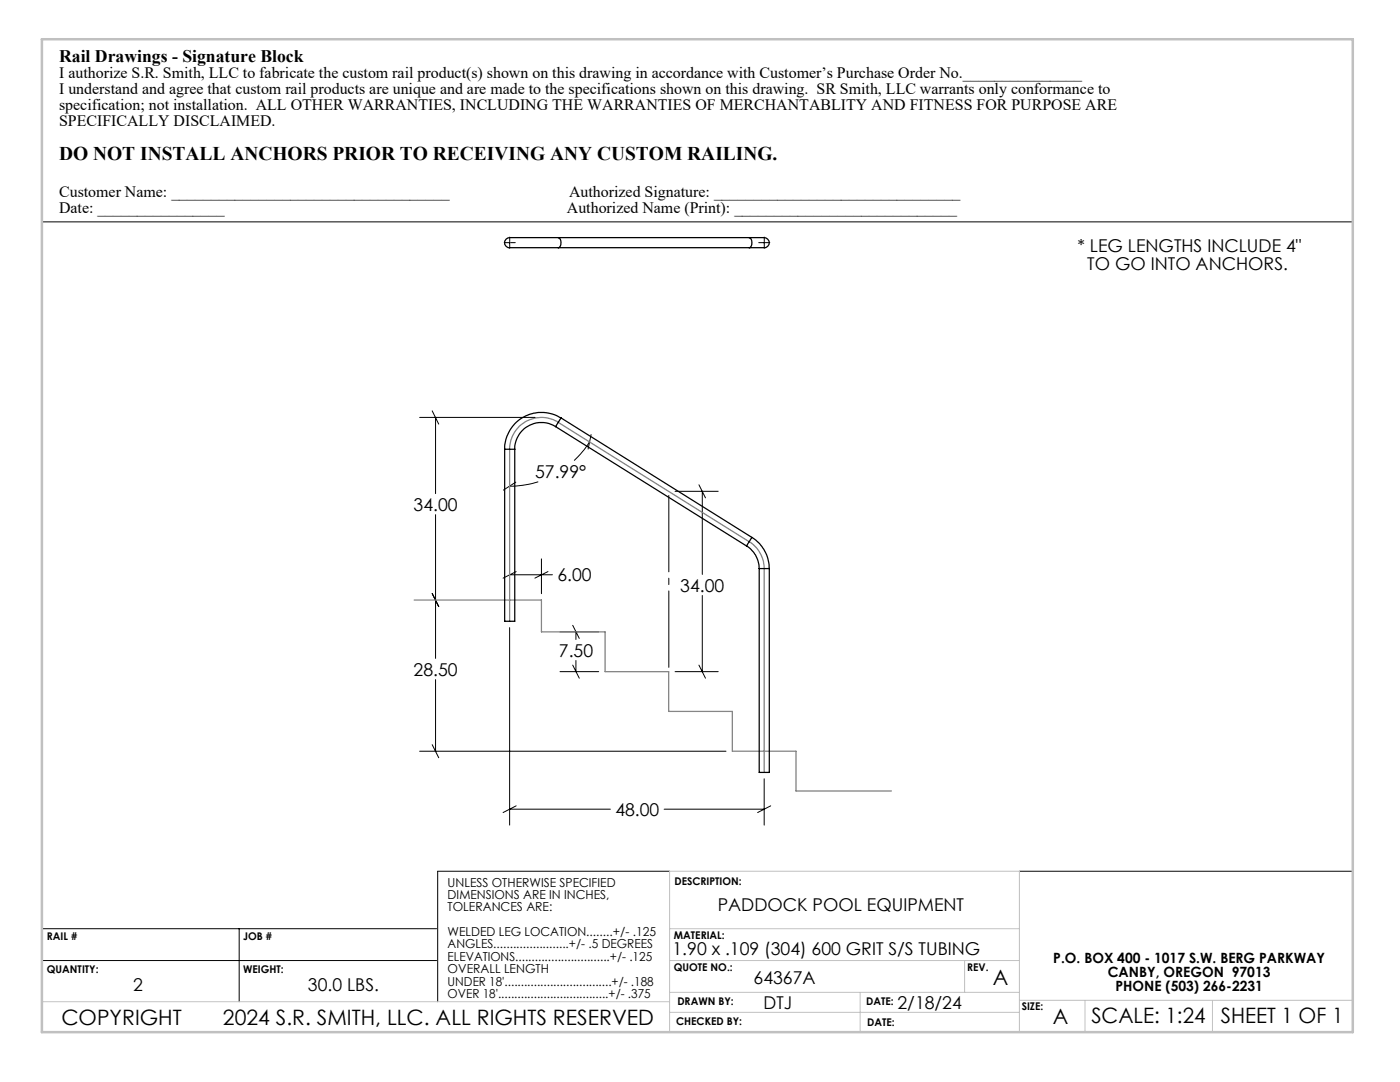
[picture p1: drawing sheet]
<svg xmlns="http://www.w3.org/2000/svg" width="279mm" height="216mm" viewBox="0 0 279 216" stroke-linecap="round" stroke-linejoin="round" font-family="sans-serif">
<defs><g id="words">
<g font-size="4.2">
<text x="198.2" y="196.5">A</text>
<text x="12.2" y="204.6">COPYRIGHT</text>
<text x="44.5" y="204.6">2024 S.R. SMITH, LLC. ALL RIGHTS RESERVED</text>
<text x="210.1" y="204.3">A</text>
<text x="217.8" y="204.1">SCALE: 1:24</text>
<text x="243.6" y="204.1">SHEET 1 OF 1</text>
</g>
<text font-size="3.9" x="11.8" y="32">DO NOT INSTALL ANCHORS PRIOR TO RECEIVING ANY CUSTOM RAILING.</text>
<g font-size="3.5">
<text x="11.8" y="12.3">Rail Drawings - Signature Block</text>
<text x="215" y="50.3">* LEG LENGTHS INCLUDE 4&quot;</text>
<text x="217" y="53.8">TO GO INTO ANCHORS.</text>
<text x="106.8" y="95.3">57.99°</text>
<text x="82.5" y="101.9">34.00</text>
<text x="111.3" y="116">6.00</text>
<text x="135.8" y="118">34.00</text>
<text x="111.5" y="131">7.50</text>
<text x="82.5" y="134.8">28.50</text>
<text x="122.8" y="162.8">48.00</text>
<text x="143.2" y="181.7">PADDOCK POOL EQUIPMENT</text>
<text x="134.2" y="190.5">1.90 x .109 (304) 600 GRIT S/S TUBING</text>
<text x="26.6" y="197.6">2</text>
<text x="61.5" y="197.6">30.0 LBS.</text>
<text x="150.4" y="196.3">64367A</text>
<text x="152.4" y="201.3">DTJ</text>
<text x="179.1" y="201.3">2/18/24</text>
</g>
<g font-size="3.2">
<text x="11.8" y="15.6">I authorize S.R. Smith, LLC to fabricate the custom rail product(s) shown on this drawing in accordance with Customer’s Purchase Order No._______________</text>
<text x="11.8" y="18.8">I understand and agree that custom rail products are unique and are made to the specifications shown on this drawing. SR Smith, LLC warrants only conformance to</text>
<text x="11.8" y="21.9">specification; not installation. ALL OTHER WARRANTIES, INCLUDING THE WARRANTIES OF MERCHANTABLITY AND FITNESS FOR PURPOSE ARE</text>
<text x="11.8" y="25.1">SPECIFICALLY DISCLAIMED.</text>
<text x="11.8" y="39.2">Customer Name: ___________________________________</text>
<text x="113.6" y="39.2">Authorized Signature: _______________________________</text>
<text x="11.8" y="42.4">Date: ________________</text>
<text x="113.1" y="42.4">Authorized Name (Print): ____________________________</text>
</g>
<g font-size="2.8">
<text x="210.2" y="192.2">P.O. BOX 400 - 1017 S.W. BERG PARKWAY</text>
<text x="221.1" y="195">CANBY, OREGON 97013</text>
<text x="222.6" y="197.8">PHONE (503) 266-2231</text>
</g>
<g font-size="2.5">
<text x="89.3" y="176.9">UNLESS OTHERWISE SPECIFIED</text>
<text x="89.3" y="179.4">DIMENSIONS ARE IN INCHES,</text>
<text x="89.3" y="181.8">TOLERANCES ARE:</text>
<text x="89.3" y="186.8">WELDED LEG LOCATION........+/- .125</text>
<text x="89.3" y="189.2">ANGLES.......................+/- .5 DEGREES</text>
<text x="89.3" y="191.7">ELEVATIONS.............................+/- .125</text>
<text x="89.3" y="194.2">OVERALL LENGTH</text>
<text x="89.3" y="196.7">UNDER 18'.................................+/- .188</text>
<text x="89.3" y="199.1">OVER 18'..................................+/- .375</text>
</g>
<g font-size="2.1">
<text x="134.6" y="176.6">DESCRIPTION:</text>
<text x="9.4" y="187.6">RAIL #</text>
<text x="48.5" y="187.6">JOB #</text>
<text x="134.5" y="187.3">MATERIAL:</text>
<text x="9.4" y="194.1">QUANTITY:</text>
<text x="48.5" y="194.1">WEIGHT:</text>
<text x="134.5" y="193.8">QUOTE NO.:</text>
<text x="193" y="193.7">REV.</text>
<text x="135.2" y="200.6">DRAWN BY:</text>
<text x="172.9" y="200.5">DATE:</text>
<text x="203.9" y="201.5">SIZE:</text>
<text x="134.9" y="204.6">CHECKED BY:</text>
<text x="173.1" y="204.7">DATE:</text>
</g>
</g></defs>
<g fill="none" stroke="#000" stroke-width=".2">
<path d="M8.4 44.3h261.6M101.6 48.4h.2M101.7 48.3v.2M152.4 48.4h.2M152.5 48.3v.2M83.7 83.3h23.1M86.3 82l1.3 2.6M86.9 83.3v15.2M102.9 96.2l-2.4 1.6M107.4 96.1a19.7 19.7 0 0 1-5.7 .9M117.7 88.2a18.1 18.1 0 0 1-3.1 3.7M118 86.7l-.6 2.9"/>
<path d="M134.7 98h8.6M139.5 96.7l1.3 2.6M140.2 98v16.6M86.3 118.4l1.3 2.6M86.9 102.7v28.7M101.7 114.7h8.5M103 114.1l-2.6 1.3M108.1 111.5v7M109.4 114.1l-2.6 1.3M140.2 118.8v15.2M86.9 135.6v14.3M101.7 125.2v39.4"/>
<path d="M111.8 134h7.7M111.8 126.1h7.7M114.3 124.8l1.3 2.6M114.3 132.7l1.3 2.6M114.9 126.1v1.5M114.9 131.8v2.2M134.7 134h8.6M139.5 132.7l1.3 2.6M83.7 149.9h61.2M86.3 148.6l1.3 2.6M152.5 155.4v9.2M101.7 161.5h20.1"/>
<path d="M103 160.8l-2.6 1.3M132.5 161.5h20M133.6 173.8h-46.3v26.1M153.8 160.8l-2.6 1.3M203.4 173.8h66.6M8.4 185.3h78.7M8.4 191.7h78.7M47.7 185.3v14.6"/>
</g>
<path d="M8.4 199.9h125.2M133.6 185.3h69.8M133.6 198h69.8M133.6 191.7h69.8M171.7 198v8M192.5 191.7v6.3M203.4 199.6h66.6M216.5 199.6v6.4M242 199.6v6.4M133.6 206v-32.2h69.8v32.2M133.6 202h69.8" fill="none" stroke="#c0c0c0" stroke-width=".2"/>
<path d="M8.4 7.8h261.6v198.2h-261.6z" fill="none" stroke="#c0c0c0" stroke-width=".5"/>
<path d="M82.7 119.7h25.4v6.4h12.7v7.9h12.7v8h12.7v7.9h12.7v7.9h19M101.7 124v-34.4a6.3 6.3 0 0 1 9.7-5.3l38.1 23.8a6.4 6.4 0 0 1 3 5.4v40.6" fill="none" stroke="#808080" stroke-width=".25"/>
<path d="M101.5 48.4h-.9M101.7 48.2v-.9M101.7 48.6v.9M101.9 48.4h.9M152.3 48.4h-.9M152.5 48.2v-.9M152.5 48.6v.9M152.7 48.4h.9" fill="none" stroke="#000" stroke-width=".2" stroke-dasharray="15.2 1.3 1.3 1.3"/>
<path d="M133.5 134v-36" fill="none" stroke="#000" stroke-width=".2" stroke-dasharray="15.2 1.3 1.3 1.3" stroke-dashoffset="-.8"/>
<g fill="none" stroke="#000" stroke-width=".25">
<path d="M111.4 47.4h-9a1.2 1.2 0 0 0-1.2 .2 1.2 1.2 0 0 0-.4 1.3 2.01 2.01 0 0 0 2 .5h8.6M111.4 47.4a1.18 1.18 0 0 1 0 2M111.4 49.4h38.1M111.4 47.4h38.1M149.5 47.4h2.3a1.17 1.17 0 0 1 1.3 .3 1.17 1.17 0 0 1 .2 1.3 2.1 2.1 0 0 1-1.8 .4h-2M149.5 47.4a1.18 1.18 0 0 1 0 2M100.7 89.6v34.4h2v-34.4M100.7 89.6h2M110.9 85.1a5.3 5.3 0 0 0-8.2 4.5M110.9 85.1l38.1 23.8M112 83.4a7.4 7.4 0 0 0-11.3 6.2M112 83.4l-1.1 1.7"/>
<path d="M112 83.4l38.1 23.8M149 108.9a5.2 5.2 0 0 1 2.5 4.6M150.1 107.2a7.5 7.5 0 0 1 3.4 6.3M150.1 107.2l-1.1 1.7M151.5 113.5v40.6h2v-40.6M151.5 113.5h2"/>
</g>
<use href="#words"/>
</svg>
